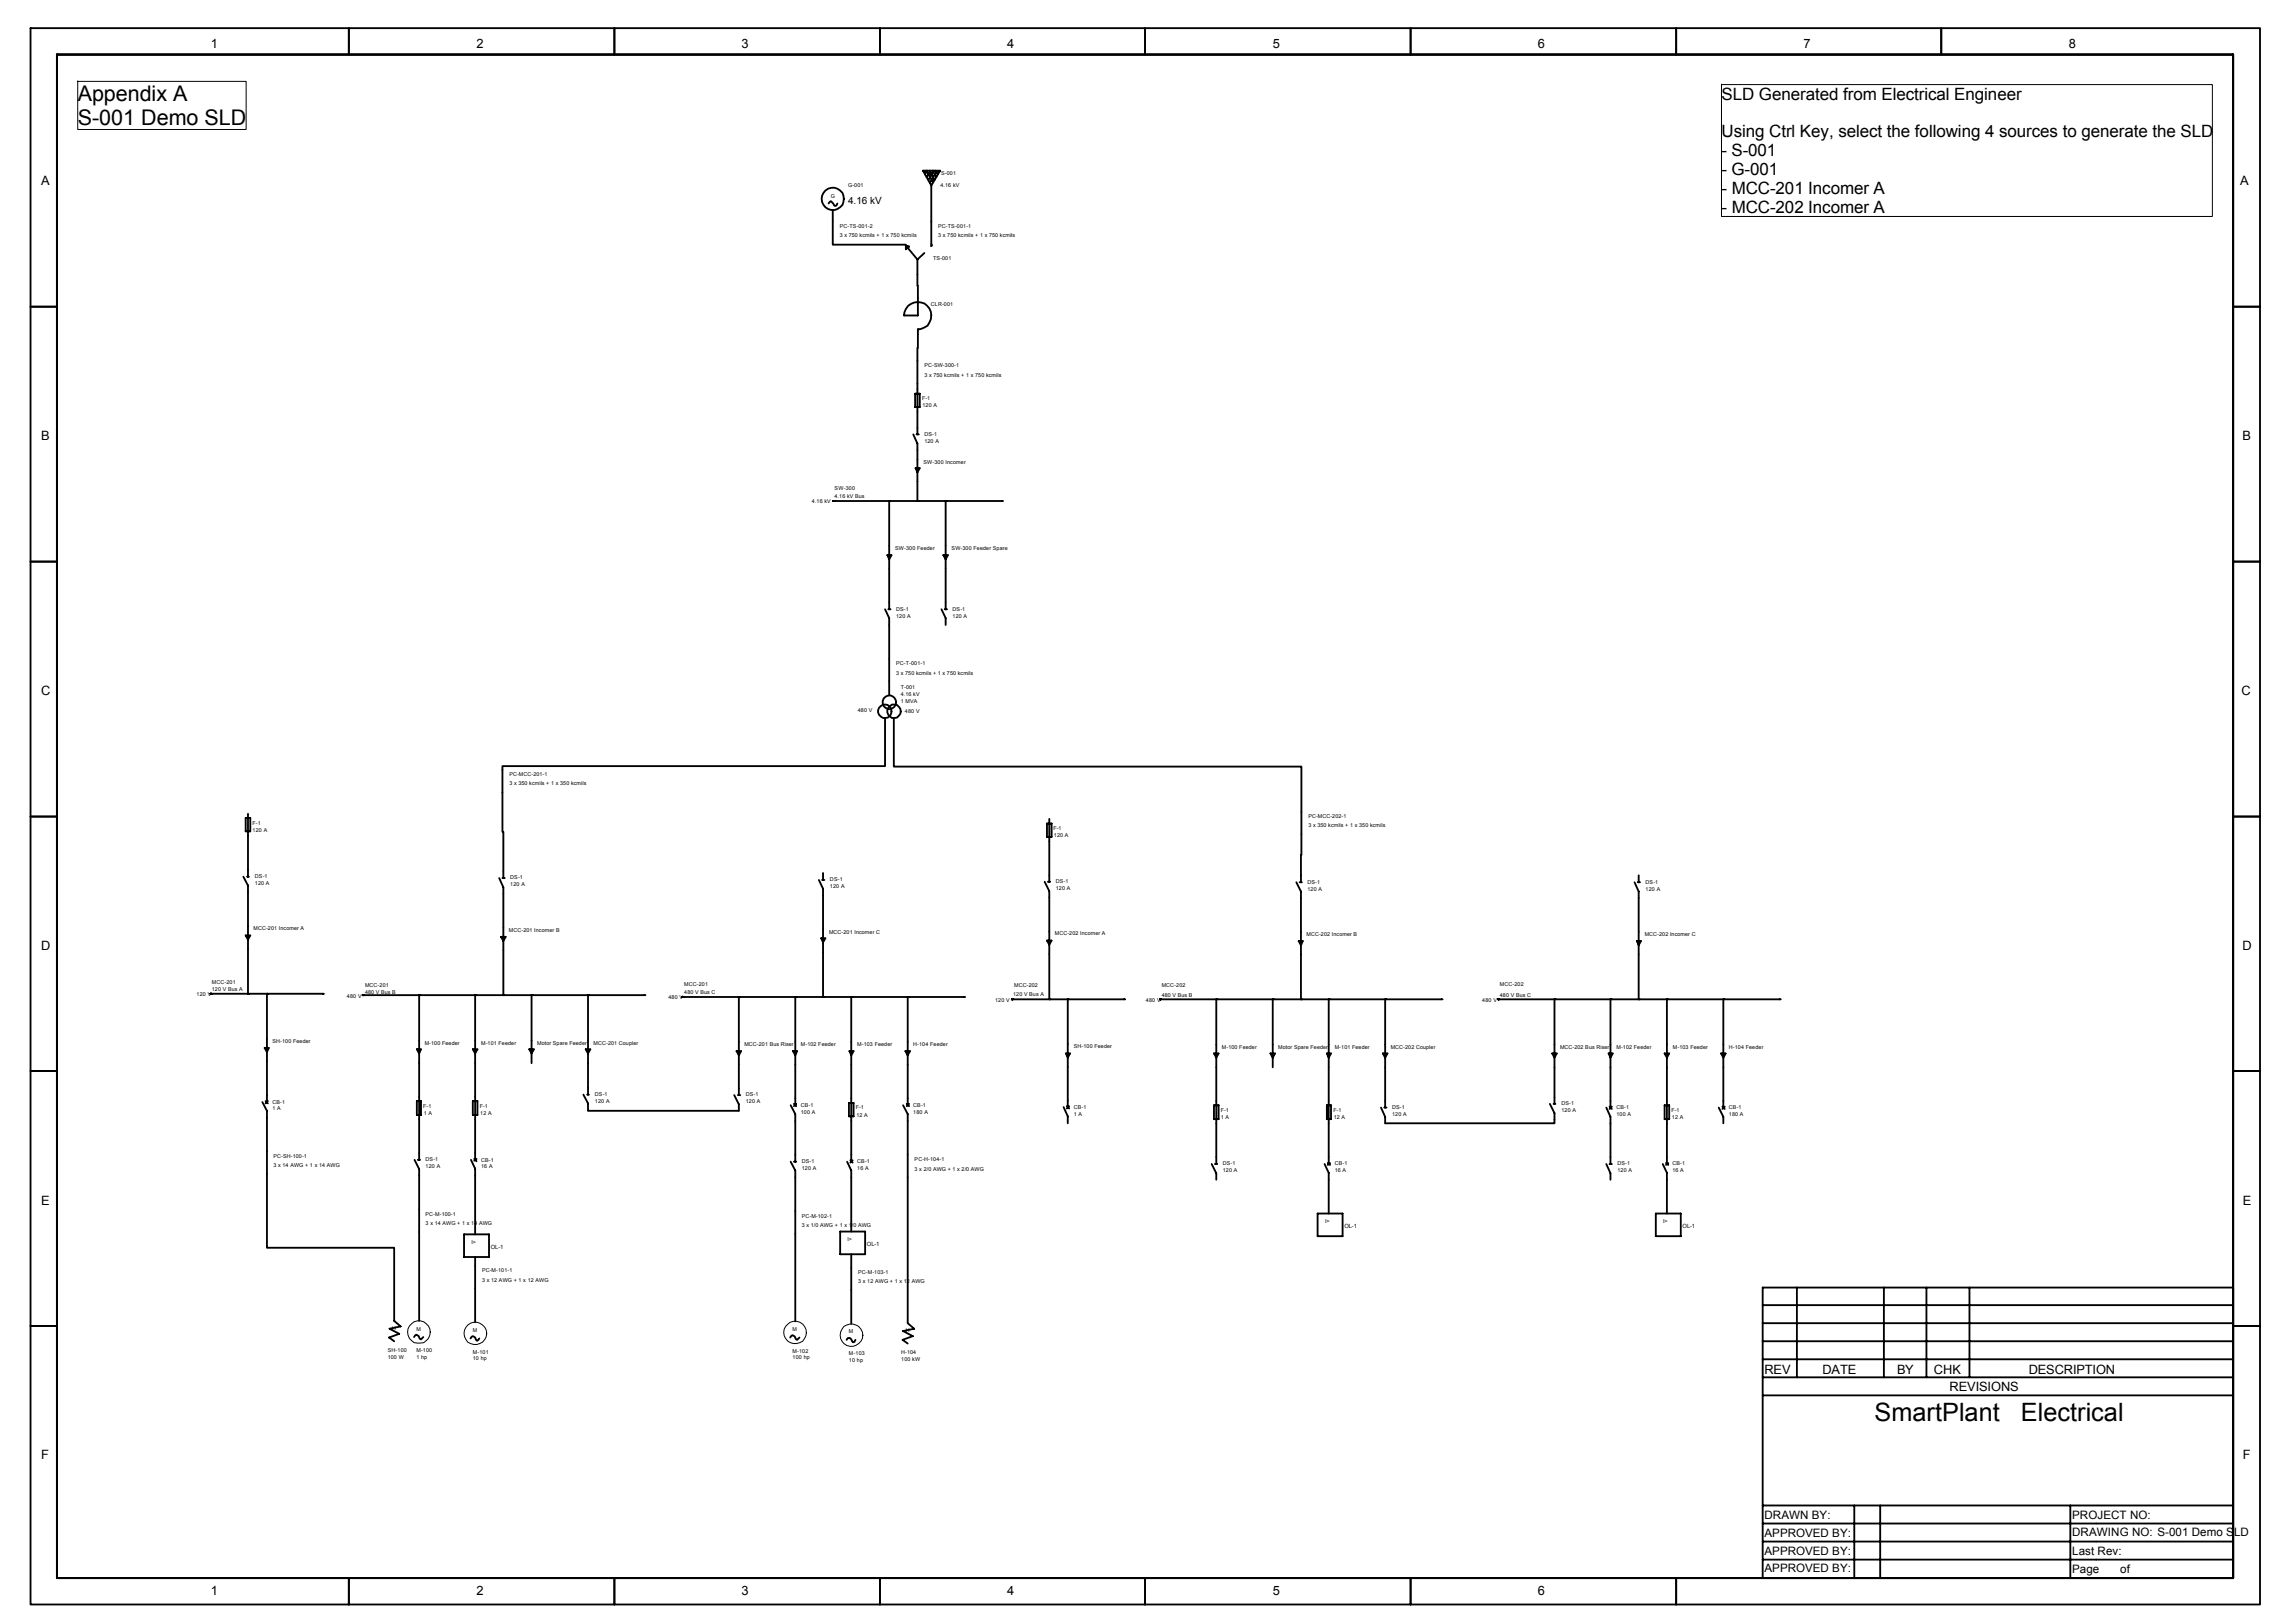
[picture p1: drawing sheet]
<svg xmlns="http://www.w3.org/2000/svg" width="420mm" height="297mm" viewBox="0 0 420 297" stroke-linecap="round" stroke-linejoin="round" font-family="sans-serif">
<defs><g id="words">
<g font-size="4.6">
<text x="343.1" y="260.1">SmartPlant</text>
<text x="369.9" y="260.1">Electrical</text>
</g>
<g font-size="3.9">
<text x="14.2" y="18.4">Appendix A</text>
<text x="14.2" y="22.8">S-001 Demo SLD</text>
</g>
<g font-size="3.1">
<text x="315" y="18.3">SLD Generated from Electrical Engineer</text>
<text x="315" y="25.1">Using Ctrl Key, select the following 4 sources to generate the SLD</text>
<text x="315" y="28.6">- S-001</text>
<text x="315" y="32.1">- G-001</text>
<text x="315" y="35.5">- MCC-201 Incomer A</text>
<text x="315" y="38.9">- MCC-202 Incomer A</text>
</g>
<g font-size="2.3">
<text x="38.6" y="8.7">1</text>
<text x="87.2" y="8.7">2</text>
<text x="135.7" y="8.7">3</text>
<text x="184.3" y="8.7">4</text>
<text x="232.9" y="8.7">5</text>
<text x="281.4" y="8.7">6</text>
<text x="330" y="8.7">7</text>
<text x="378.6" y="8.7">8</text>
<text x="7.5" y="33.9">A</text>
<text x="410" y="33.9">A</text>
<text x="7.5" y="80.6">B</text>
<text x="410.4" y="80.6">B</text>
<text x="7.5" y="127.2">C</text>
<text x="410.2" y="127.2">C</text>
<text x="7.5" y="173.8">D</text>
<text x="410.4" y="173.8">D</text>
<text x="7.5" y="220.5">E</text>
<text x="410.5" y="220.5">E</text>
<text x="322.9" y="251.4">REV</text>
<text x="333.5" y="251.4">DATE</text>
<text x="347.2" y="251.4">BY</text>
<text x="353.9" y="251.4">CHK</text>
<text x="371.3" y="251.4">DESCRIPTION</text>
<text x="356.8" y="254.6">REVISIONS</text>
<text x="7.5" y="267">F</text>
<text x="410.5" y="267">F</text>
<text x="38.6" y="291.8">1</text>
<text x="87.2" y="291.8">2</text>
<text x="135.7" y="291.8">3</text>
<text x="184.3" y="291.8">4</text>
<text x="232.9" y="291.8">5</text>
<text x="281.4" y="291.8">6</text>
</g>
<g font-size="2.1">
<text x="322.9" y="277.9">DRAWN BY:</text>
<text x="322.9" y="281.3">APPROVED BY:</text>
<text x="379.2" y="277.9">PROJECT NO:</text>
<text x="379.2" y="281.2">DRAWING NO: S-001 Demo SLD</text>
<text x="322.9" y="287.7">APPROVED BY:</text>
<text x="322.9" y="284.6">APPROVED BY:</text>
<text x="379.2" y="284.5">Last Rev:</text>
<text x="379.2" y="287.9">Page</text>
<text x="388" y="287.9">of</text>
</g>
<text font-size="1.8" x="155.2" y="37.2">4.16 kV</text>
<g font-size="1.1">
<text x="158.7" y="228">OL-1</text>
<text x="246" y="224.8">OL-1</text>
<text x="307.9" y="224.8">OL-1</text>
<text x="89.8" y="228.6">OL-1</text>
</g>
<g font-size="1">
<text x="155.2" y="34.3">G-001</text>
<text x="172.1" y="34.2">4.16 kV</text>
<text x="172.2" y="32.1">S-001</text>
<text x="152.1" y="36.3">G</text>
<text x="153.7" y="41.6">PC-TS-001-2</text>
<text x="171.7" y="41.8">PC-TS-001-1</text>
<text x="153.7" y="43.3">3 x 750 kcmils + 1 x 750 kcmils</text>
<text x="170.8" y="47.7">TS-001</text>
<text x="171.7" y="43.4">3 x 750 kcmils + 1 x 750 kcmils</text>
<text x="170.3" y="56">CLR-001</text>
<text x="169.2" y="67.2">PC-SW-300-1</text>
<text x="169.2" y="68.9">3 x 750 kcmils + 1 x 750 kcmils</text>
<text x="168.7" y="73.2">F-1</text>
<text x="168.8" y="74.5">120 A</text>
<text x="169.2" y="79.8">DS-1</text>
<text x="169.2" y="81">120 A</text>
<text x="152.7" y="89.6">SW-300</text>
<text x="169" y="84.8">SW-300 Incomer</text>
<text x="148.6" y="92.1">4.16 kV</text>
<text x="152.7" y="91.1">4.16 kV Bus</text>
<text x="163.8" y="100.7">SW-300 Feeder</text>
<text x="174.2" y="100.7">SW-300 Feeder Spare</text>
<text x="164" y="111.7">DS-1</text>
<text x="164" y="113">120 A</text>
<text x="174.3" y="111.7">DS-1</text>
<text x="174.3" y="113">120 A</text>
<text x="164" y="121.7">PC-T-001-1</text>
<text x="164" y="123.4">3 x 750 kcmils + 1 x 750 kcmils</text>
<text x="157" y="130.3">480 V</text>
<text x="164.8" y="126.1">T-001</text>
<text x="164.8" y="127.3">4.16 kV</text>
<text x="164.8" y="128.6">1 MVA</text>
<text x="165.6" y="130.5">480 V</text>
<text x="93.2" y="142.1">PC-MCC-201-1</text>
<text x="93.2" y="143.7">3 x 350 kcmils + 1 x 350 kcmils</text>
<text x="239.4" y="149.8">PC-MCC-202-1</text>
<text x="46.2" y="150.9">F-1</text>
<text x="46.2" y="152.2">120 A</text>
<text x="192.8" y="151.9">F-1</text>
<text x="192.9" y="153.1">120 A</text>
<text x="239.4" y="151.4">3 x 350 kcmils + 1 x 350 kcmils</text>
<text x="46.7" y="160.7">DS-1</text>
<text x="46.7" y="162">120 A</text>
<text x="93.4" y="160.9">DS-1</text>
<text x="151.9" y="161.3">DS-1</text>
<text x="193.2" y="161.6">DS-1</text>
<text x="239.3" y="161.7">DS-1</text>
<text x="301.2" y="161.7">DS-1</text>
<text x="93.4" y="162.2">120 A</text>
<text x="151.9" y="162.5">120 A</text>
<text x="193.2" y="162.9">120 A</text>
<text x="239.3" y="163">120 A</text>
<text x="301.2" y="163">120 A</text>
<text x="46.4" y="170.3">MCC-201 Incomer A</text>
<text x="93.1" y="170.5">MCC-201 Incomer B</text>
<text x="151.7" y="170.8">MCC-201 Incomer C</text>
<text x="193" y="171.2">MCC-202 Incomer A</text>
<text x="239.1" y="171.3">MCC-202 Incomer B</text>
<text x="301" y="171.3">MCC-202 Incomer C</text>
<text x="36" y="182.2">120 V</text>
<text x="38.8" y="180.1">MCC-201</text>
<text x="38.8" y="181.3">120 V Bus A</text>
<text x="63.5" y="182.6">480 V</text>
<text x="66.8" y="180.6">MCC-201</text>
<text x="66.8" y="181.9">480 V Bus B</text>
<text x="122.3" y="182.9">480 V</text>
<text x="125.2" y="180.5">MCC-201</text>
<text x="125.2" y="181.9">480 V Bus C</text>
<text x="182.1" y="183.4">120 V</text>
<text x="185.4" y="182.3">120 V Bus A</text>
<text x="185.6" y="180.7">MCC-202</text>
<text x="209.7" y="183.4">480 V</text>
<text x="212.6" y="180.6">MCC-202</text>
<text x="212.6" y="182.4">480 V Bus B</text>
<text x="271.3" y="183.4">480 V</text>
<text x="274.5" y="180.5">MCC-202</text>
<text x="274.5" y="182.4">480 V Bus C</text>
<text x="49.9" y="190.9">SH-100 Feeder</text>
<text x="77.7" y="191.2">M-100 Feeder</text>
<text x="88.1" y="191.2">M-101 Feeder</text>
<text x="98.3" y="191.2">Motor Spare Feeder</text>
<text x="108.6" y="191.2">MCC-201 Coupler</text>
<text x="136.2" y="191.4">MCC-201 Bus Riser</text>
<text x="146.6" y="191.4">M-102 Feeder</text>
<text x="156.9" y="191.4">M-103 Feeder</text>
<text x="167.1" y="191.4">H-104 Feeder</text>
<text x="196.5" y="191.8">SH-100 Feeder</text>
<text x="223.6" y="191.9">M-100 Feeder</text>
<text x="233.9" y="191.9">Motor Spare Feeder</text>
<text x="244.3" y="191.9">M-101 Feeder</text>
<text x="254.5" y="191.9">MCC-202 Coupler</text>
<text x="285.5" y="191.9">MCC-202 Bus Riser</text>
<text x="295.8" y="191.9">M-102 Feeder</text>
<text x="306.2" y="191.9">M-103 Feeder</text>
<text x="316.4" y="191.9">H-104 Feeder</text>
<text x="49.9" y="202">CB-1</text>
<text x="49.9" y="203.2">1 A</text>
<text x="77.5" y="202.8">F-1</text>
<text x="87.8" y="202.8">F-1</text>
<text x="108.9" y="200.6">DS-1</text>
<text x="108.9" y="201.8">120 A</text>
<text x="136.5" y="200.6">DS-1</text>
<text x="136.5" y="201.9">120 A</text>
<text x="146.6" y="202.5">CB-1</text>
<text x="146.6" y="203.8">100 A</text>
<text x="156.6" y="203">F-1</text>
<text x="167.1" y="202.5">CB-1</text>
<text x="167.1" y="203.8">180 A</text>
<text x="196.5" y="202.9">CB-1</text>
<text x="223.4" y="203.5">F-1</text>
<text x="244" y="203.5">F-1</text>
<text x="254.8" y="202.9">DS-1</text>
<text x="285.8" y="202.3">DS-1</text>
<text x="285.8" y="203.5">120 A</text>
<text x="295.8" y="203">CB-1</text>
<text x="305.9" y="203.5">F-1</text>
<text x="316.4" y="203">CB-1</text>
<text x="77.6" y="204">1 A</text>
<text x="87.9" y="204">12 A</text>
<text x="156.7" y="204.4">12 A</text>
<text x="196.5" y="204.2">1 A</text>
<text x="223.4" y="204.8">1 A</text>
<text x="244.1" y="204.8">12 A</text>
<text x="254.8" y="204.2">120 A</text>
<text x="295.8" y="204.2">100 A</text>
<text x="306" y="204.8">12 A</text>
<text x="316.4" y="204.2">180 A</text>
<text x="50" y="212">PC-SH-100-1</text>
<text x="50" y="213.6">3 x 14 AWG + 1 x 14 AWG</text>
<text x="77.9" y="212.5">DS-1</text>
<text x="77.9" y="213.8">120 A</text>
<text x="88.1" y="212.6">CB-1</text>
<text x="88.1" y="213.8">16 A</text>
<text x="146.7" y="212.8">DS-1</text>
<text x="146.7" y="214">120 A</text>
<text x="156.9" y="212.8">CB-1</text>
<text x="156.9" y="214.1">16 A</text>
<text x="167.4" y="212.5">PC-H-104-1</text>
<text x="167.4" y="214.2">3 x 2/0 AWG + 1 x 2/0 AWG</text>
<text x="223.8" y="213.3">DS-1</text>
<text x="223.8" y="214.5">120 A</text>
<text x="244.3" y="213.3">CB-1</text>
<text x="244.3" y="214.5">16 A</text>
<text x="296" y="213.3">DS-1</text>
<text x="296" y="214.5">120 A</text>
<text x="306.1" y="213.3">CB-1</text>
<text x="306.1" y="214.5">16 A</text>
<text x="77.9" y="222.5">PC-M-100-1</text>
<text x="77.9" y="224.2">3 x 14 AWG + 1 x 14 AWG</text>
<text x="86.3" y="227.6">I&gt;</text>
<text x="146.7" y="222.8">PC-M-102-1</text>
<text x="146.7" y="224.5">3 x 1/0 AWG + 1 x 1/0 AWG</text>
<text x="155.1" y="227.1">I&gt;</text>
<text x="242.5" y="223.8">I&gt;</text>
<text x="304.4" y="223.8">I&gt;</text>
<text x="88.2" y="232.8">PC-M-101-1</text>
<text x="157.1" y="233.2">PC-M-103-1</text>
<text x="88.2" y="234.5">3 x 12 AWG + 1 x 12 AWG</text>
<text x="157.1" y="234.8">3 x 12 AWG + 1 x 12 AWG</text>
<text x="71.8" y="243.4">H</text>
<text x="76.2" y="243.5">M</text>
<text x="86.5" y="243.7">M</text>
<text x="145" y="243.5">M</text>
<text x="155.4" y="244">M</text>
<text x="165.8" y="243.8">H</text>
<text x="71" y="247.4">SH-100</text>
<text x="71" y="248.7">100 W</text>
<text x="76.2" y="247.5">M-100</text>
<text x="76.2" y="248.7">1 hp</text>
<text x="86.5" y="247.7">M-101</text>
<text x="86.5" y="248.9">10 hp</text>
<text x="145" y="247.6">M-102</text>
<text x="145" y="248.7">100 hp</text>
<text x="155.4" y="248">M-103</text>
<text x="155.4" y="249.2">10 hp</text>
<text x="164.9" y="247.8">H-104</text>
<text x="164.9" y="249.1">100 kW</text>
</g>
</g></defs>
<g fill="none" stroke="#000" stroke-width=".34">
<path d="M5.6 5.2h408v288.4h-408zM10.4 10h398.3v278.8h-398.3zM63.8 5.2v4.8M112.4 5.2v4.8M161 5.2v4.8M209.5 5.2v4.8M258.1 5.2v4.8M306.7 5.2v4.8M355.3 5.2v4.8M5.6 56.1h4.8M408.7 56.1h4.9M152.5 91.7h.1"/>
<path d="M152.5 91.7h30.9M162.7 91.7h.1M167.9 91.7h.1M173.1 91.7h.1M183.4 91.7h.1M5.6 102.8h4.8M408.7 102.8h4.9M5.6 149.4h4.8M408.7 149.4h4.9M5.6 196h4.8M38.5 181.9h.1M38.5 181.9h20.6"/>
<path d="M45.4 181.9h.1M48.9 181.9h.1M59.1 181.9h.1M66.4 182.1h.1M66.4 182.1h51.5M76.7 182.1h.1M87 182.1h.1M92.1 182.1h.1M97.3 182.1h.1M107.6 182.1h.1M117.9 182.1h.1M124.9 182.4h.1"/>
<path d="M124.9 182.4h51.5M135.2 182.4h.1M145.5 182.4h.1M150.6 182.4h.1M155.8 182.4h.1M166.1 182.4h.1M176.4 182.4h.1M185.2 182.9h.1M185.2 182.9h20.5M192 182.9h.1M195.4 182.9h.1M205.7 182.9h.1"/>
<path d="M212.3 182.9h.1M212.3 182.9h51.5M222.6 182.9h.1M232.9 182.9h.1M238.1 182.9h.1M243.2 182.9h.1M253.5 182.9h.1M263.8 182.9h.1M274.2 182.9h.1M274.2 182.9h51.5M284.5 182.9h.1M294.7 182.9h.1"/>
<path d="M299.9 182.9h.1M305.1 182.9h.1M315.4 182.9h.1M325.7 182.9h.1M408.7 196h4.9M322.6 235.6h86.1v53.2h-86.1zM322.6 238.8h86.1M328.8 235.6v16.4M344.8 235.6v16.4M352.6 235.6v16.4M360.4 235.6v16.4M5.6 242.6h4.8"/>
<path d="M322.6 242.1h86.1M322.6 245.4h86.1M322.6 248.7h86.1M322.6 252h86.1M322.6 255.3h86.1M408.7 242.6h4.9M322.6 278.8h86.1M322.6 275.5h86.1M339.3 275.5v13.3M344.1 275.5v13.3M378.9 275.5v13.3M63.8 288.8v4.8"/>
<path d="M112.4 288.8v4.8M161 288.8v4.8M209.5 288.8v4.8M258.1 288.8v4.8M306.7 288.8v4.8M322.6 285.4h86.1M322.6 282.1h86.1"/>
</g>
<path d="M45.4 171.2h.4l-.4 .7z" fill="#00f"/>
<g fill="#3f3f3f">
<path d="M45.4 171.2h.4l-.4 .7z"/>
<path d="M45 171.2h.4v.7z"/>
</g>
<path d="M45.4 171.2h.4l-.4 .7zM45 171.2h.4v.7z" fill="#000"/>
<path d="M45 171.2h.8l-.4 .7zM45.4 169.5v4.1" fill="none" stroke="#000" stroke-width=".34"/>
<path d="M48.9 191.8h.3l-.3 .7z" fill="#00f"/>
<g fill="#3f3f3f">
<path d="M48.9 191.8h.3l-.3 .7z"/>
<path d="M48.4 191.8h.5v.7z"/>
</g>
<path d="M48.9 191.8h.3l-.3 .7zM48.4 191.8h.5v.7z" fill="#000"/>
<path d="M48.4 191.8h.8l-.3 .7zM48.9 190.1v4.1M48 201.7l.9 1.6v1.2M48.6 201.5l.4 .4M48.9 200.5v1.2M48.9 210.7v4.2M49 201.5l-.4 .4" fill="none" stroke="#000" stroke-width=".34"/>
<path d="M167.9 85.7h.4l-.4 .7z" fill="#00f"/>
<g fill="#3f3f3f">
<path d="M167.9 85.7h.4l-.4 .7z"/>
<path d="M167.6 85.7h.3v.7z"/>
</g>
<path d="M167.9 85.7h.4l-.4 .7zM167.6 85.7h.3v.7z" fill="#000"/>
<path d="M167.6 85.7h.7l-.4 .7zM167.9 84.1v4" fill="none" stroke="#000" stroke-width=".34"/>
<path d="M162.7 101.6h.5l-.5 .7z" fill="#00f"/>
<g fill="#3f3f3f">
<path d="M162.7 101.6h.5l-.5 .7z"/>
<path d="M162.4 101.6h.3v.7z"/>
</g>
<path d="M162.7 101.6h.5l-.5 .7zM162.4 101.6h.3v.7z" fill="#000"/>
<g fill="none" stroke="#000" stroke-width=".34">
<path d="M162.7 99.9v4.1M162 111.5l.7 1.6v1.3M162.4 101.6h.8l-.5 .7zM162.6 111.5h.4M162.7 110.2v1.3M162.7 120.6v4.1M91.9 140.9v4.1M92.1 159.4v1.3M238.2 148.6v4M91.4 160.7l.7 1.7v1.2M91.9 160.7h.5M237.2 161.4l.9 1.7v1.2"/>
<path d="M237.8 161.4h.5M238.1 160.2v1.2"/>
<circle cx="161.9" cy="130.2" r="1.23"/>
<circle cx="162.8" cy="128.5" r="1.24"/>
<circle cx="163.6" cy="130.2" r="1.24"/>
</g>
<path d="M92.1 171.4h.4l-.4 .8z" fill="#00f"/>
<g fill="#3f3f3f">
<path d="M92.1 171.4h.4l-.4 .8z"/>
<path d="M91.7 171.4h.4v.8z"/>
</g>
<path d="M92.1 171.4h.4l-.4 .8zM91.7 171.4h.4v.8z" fill="#000"/>
<path d="M91.7 171.4h.8l-.4 .8zM92.1 169.7v4.2" fill="none" stroke="#000" stroke-width=".34"/>
<path d="M76.7 192h.3l-.3 .8z" fill="#00f"/>
<g fill="#3f3f3f">
<path d="M76.7 192h.3l-.3 .8z"/>
<path d="M76.3 192h.4v.9z" fill-rule="evenodd"/>
</g>
<g fill="#000">
<path d="M76.7 192h.3l-.3 .8z"/>
<path d="M76.3 192h.4v.9z" fill-rule="evenodd"/>
</g>
<path d="M76.3 192h.7l-.3 .8zM76.7 190.4v4.2M75.9 212.2l.8 1.7v1.2M76.3 201.5h.7v2.5h-.7zM76.5 212.2h.4M76.7 200.7v4.1M76.7 211v1.2M76.7 221.3v4.2M75.8 244.7l.4-.4a.95 .95 0 0 1 .7 .7l.1 .1 .5-.4" fill="none" stroke="#000" stroke-width=".34"/>
<path d="M78.7 243.7a2.08 2.08 0 0 1-2.9 1.9 2.08 2.08 0 0 1-.5-3.4 2.08 2.08 0 0 1 3.4 1v.6" fill="none" stroke="#000" stroke-width=".18"/>
<path d="M87 192h.4l-.4 .8z" fill="#00f"/>
<g fill="#3f3f3f">
<path d="M87 192h.4l-.4 .8z"/>
<path d="M86.5 192h.5v.9z" fill-rule="evenodd"/>
</g>
<g fill="#000">
<path d="M87 192h.4l-.4 .8z"/>
<path d="M86.5 192h.5v.9z" fill-rule="evenodd"/>
</g>
<path d="M86.5 192h.9l-.4 .8zM87 190.4v4.2M86.2 212.2l.8 1.7v1.2M86.5 201.5h.9v2.5h-.9zM86.8 212.1l.4 .4M87 200.7v4.1M87 211v1.2M87.2 212.1l-.4 .3M84.9 225.9h4.6v4.1h-4.6zM87 231.6v4.2M86.1 244.9l.4-.4a.95 .95 0 0 1 .7 .8h.3l.2-.4" fill="none" stroke="#000" stroke-width=".34"/>
<path d="M89.1 244a2.08 2.08 0 0 1-3 1.9 2.08 2.08 0 0 1-.5-3.5 2.08 2.08 0 0 1 3.4 1l.1 .7" fill="none" stroke="#000" stroke-width=".18"/>
<path d="M97.3 192h.4l-.4 .8z" fill="#00f"/>
<g fill="#3f3f3f">
<path d="M97.3 192h.4l-.4 .8z"/>
<path d="M96.9 192h.4v.9z" fill-rule="evenodd"/>
</g>
<g fill="#000">
<path d="M97.3 192h.4l-.4 .8z"/>
<path d="M96.9 192h.4v.9z" fill-rule="evenodd"/>
</g>
<path d="M96.9 192h.8l-.4 .8zM97.3 190.4v4.2" fill="none" stroke="#000" stroke-width=".34"/>
<path d="M107.6 192h.4l-.4 .8z" fill="#00f"/>
<g fill="#3f3f3f">
<path d="M107.6 192h.4l-.4 .8z"/>
<path d="M107.2 192h.4v.9z" fill-rule="evenodd"/>
</g>
<g fill="#000">
<path d="M107.6 192h.4l-.4 .8z"/>
<path d="M107.2 192h.4v.9z" fill-rule="evenodd"/>
</g>
<path d="M107.2 192h.8l-.4 .8zM107.6 190.4v4.2M107.6 199v1.3M135.2 199.2v1.2M106.8 200.3l.8 1.6v1.3M107.4 200.3h.4M134.4 200.4l.8 1.7v1.2M135 200.4h.5" fill="none" stroke="#000" stroke-width=".34"/>
<path d="M135.2 192.4h.4l-.4 .7z" fill="#00f"/>
<g fill="#3f3f3f">
<path d="M135.2 192.4h.4l-.4 .7z"/>
<path d="M134.8 192.4h.4v.7z"/>
</g>
<path d="M135.2 192.4h.4l-.4 .7zM134.8 192.4h.4v.7z" fill="#000"/>
<path d="M134.8 192.4h.8l-.4 .7zM135.2 190.7v4.1" fill="none" stroke="#000" stroke-width=".34"/>
<path d="M145.5 192.4h.4l-.4 .7z" fill="#00f"/>
<g fill="#3f3f3f">
<path d="M145.5 192.4h.4l-.4 .7z"/>
<path d="M145.1 192.4h.4v.7z"/>
</g>
<path d="M145.5 192.4h.4l-.4 .7zM145.1 192.4h.4v.7z" fill="#000"/>
<path d="M145.1 192.4h.8l-.4 .7zM145.5 190.7v4.1M144.7 202.3l.8 1.6v1.2M144.7 212.6l.8 1.6v1.3M145.3 202l.4 .4M145.3 212.6h.4M145.5 201v1.3M145.5 211.3v1.3M145.7 202l-.4 .4M145.5 221.6v4.2M144.6 244.8l.4-.5a.95 .95 0 0 1 .7 .8l.2 .1 .4-.4" fill="none" stroke="#000" stroke-width=".34"/>
<path d="M147.6 243.8a2.08 2.08 0 0 1-3 1.9 2.08 2.08 0 0 1-.5-3.4 2.08 2.08 0 0 1 3.4 .9l.1 .7" fill="none" stroke="#000" stroke-width=".18"/>
<path d="M155.8 192.4h.4l-.4 .7z" fill="#00f"/>
<g fill="#3f3f3f">
<path d="M155.8 192.4h.4l-.4 .7z"/>
<path d="M155.4 192.4h.4v.7z"/>
</g>
<path d="M155.8 192.4h.4l-.4 .7zM155.4 192.4h.4v.7z" fill="#000"/>
<path d="M155.4 192.4h.8l-.4 .7zM155.8 190.7v4.1M155 212.6l.8 1.6v1.3M155.4 201.8h.8v2.5h-.8zM155.6 212.3l.4 .5M155.8 201v4.1M155.8 211.3v1.3M156 212.3l-.4 .5M153.8 225.4h4.5v4.1h-4.5zM155.8 232v4M154.9 245.2l.3-.4h.2a.95 .95 0 0 1 .6 .8h.3l.2-.4" fill="none" stroke="#000" stroke-width=".34"/>
<path d="M157.9 244.3a2.08 2.08 0 0 1-2.9 1.9 2.08 2.08 0 0 1-.5-3.4 2.08 2.08 0 0 1 3.3 .9l.1 .7" fill="none" stroke="#000" stroke-width=".18"/>
<path d="M166.1 192.4h.4l-.4 .7z" fill="#00f"/>
<g fill="#3f3f3f">
<path d="M166.1 192.4h.4l-.4 .7z"/>
<path d="M165.7 192.4h.4v.7z"/>
</g>
<path d="M166.1 192.4h.4l-.4 .7zM165.7 192.4h.4v.7z" fill="#000"/>
<path d="M165.7 192.4h.8l-.4 .7zM166.1 190.7v4.1M165.3 202.3l.8 1.6v1.2M165.9 202l.5 .4M166.1 201v1.3M166.1 211.3v4.2M166.4 202l-.5 .4M166.1 242.1l1.2 1.1-2 .4 1.7 .9-1.8 .7 .9 .7" fill="none" stroke="#000" stroke-width=".34"/>
<path d="M238.1 172.2h.3l-.3 .8z" fill="#00f"/>
<g fill="#3f3f3f">
<path d="M238.1 172.2h.3l-.3 .8z"/>
<path d="M237.7 172.2h.4v.8z"/>
</g>
<path d="M238.1 172.2h.3l-.3 .8zM237.7 172.2h.4v.8z" fill="#000"/>
<path d="M237.7 172.2h.7l-.3 .8zM238.1 170.5v4.2" fill="none" stroke="#000" stroke-width=".34"/>
<path d="M222.6 192.8h.4l-.4 .7z" fill="#00f"/>
<g fill="#3f3f3f">
<path d="M222.6 192.8h.4l-.4 .7z"/>
<path d="M222.2 192.8h.4v.8z" fill-rule="evenodd"/>
</g>
<g fill="#000">
<path d="M222.6 192.8h.4l-.4 .7z"/>
<path d="M222.2 192.8h.4v.8z" fill-rule="evenodd"/>
</g>
<path d="M222.2 192.8h.8l-.4 .7zM222.6 191.2v4.1M221.7 213l.9 1.7v1.2M222.2 202.3h.8v2.5h-.8zM222.3 213h.5M222.6 201.5v4.1M222.6 211.7v1.3" fill="none" stroke="#000" stroke-width=".34"/>
<path d="M232.9 192.8h.4l-.4 .7z" fill="#00f"/>
<g fill="#3f3f3f">
<path d="M232.9 192.8h.4l-.4 .7z"/>
<path d="M232.5 192.8h.4v.8z" fill-rule="evenodd"/>
</g>
<g fill="#000">
<path d="M232.9 192.8h.4l-.4 .7z"/>
<path d="M232.5 192.8h.4v.8z" fill-rule="evenodd"/>
</g>
<path d="M232.5 192.8h.8l-.4 .7zM232.9 191.2v4.1" fill="none" stroke="#000" stroke-width=".34"/>
<path d="M243.2 192.8h.4l-.4 .7z" fill="#00f"/>
<g fill="#3f3f3f">
<path d="M243.2 192.8h.4l-.4 .7z"/>
<path d="M242.8 192.8h.4v.8z" fill-rule="evenodd"/>
</g>
<g fill="#000">
<path d="M243.2 192.8h.4l-.4 .7z"/>
<path d="M242.8 192.8h.4v.8z" fill-rule="evenodd"/>
</g>
<path d="M242.8 192.8h.8l-.4 .7zM243.2 191.2v4.1M242.4 213l.8 1.6v1.3M242.8 202.3h.8v2.5h-.8zM243 212.8l.4 .4M243.2 201.5v4.1M243.2 211.7v1.3M243.4 212.8l-.4 .4M241.1 222.1h4.6v4.1h-4.6z" fill="none" stroke="#000" stroke-width=".34"/>
<path d="M253.5 192.8h.4l-.4 .7z" fill="#00f"/>
<g fill="#3f3f3f">
<path d="M253.5 192.8h.4l-.4 .7z"/>
<path d="M253.1 192.8h.4v.8z" fill-rule="evenodd"/>
</g>
<g fill="#000">
<path d="M253.5 192.8h.4l-.4 .7z"/>
<path d="M253.1 192.8h.4v.8z" fill-rule="evenodd"/>
</g>
<path d="M253.1 192.8h.8l-.4 .7zM253.5 191.2v4.1M252.7 202.7l.8 1.7v1.2M253.3 202.7h.4M253.5 201.5v1.2M283.6 202l.9 1.7v1.2M284.3 202h.3M284.5 200.8v1.2" fill="none" stroke="#000" stroke-width=".34"/>
<path d="M284.5 192.8h.4l-.4 .7z" fill="#00f"/>
<g fill="#3f3f3f">
<path d="M284.5 192.8h.4l-.4 .7z"/>
<path d="M284.1 192.8h.4v.8z" fill-rule="evenodd"/>
</g>
<g fill="#000">
<path d="M284.5 192.8h.4l-.4 .7z"/>
<path d="M284.1 192.8h.4v.8z" fill-rule="evenodd"/>
</g>
<path d="M284.1 192.8h.8l-.4 .7zM284.5 191.2v4.1" fill="none" stroke="#000" stroke-width=".34"/>
<path d="M294.7 192.8h.4l-.4 .7z" fill="#00f"/>
<g fill="#3f3f3f">
<path d="M294.7 192.8h.4l-.4 .7z"/>
<path d="M294.4 192.8h.3v.8z" fill-rule="evenodd"/>
</g>
<g fill="#000">
<path d="M294.7 192.8h.4l-.4 .7z"/>
<path d="M294.4 192.8h.3v.8z" fill-rule="evenodd"/>
</g>
<path d="M294.4 192.8h.7l-.4 .7zM294.7 191.2v4.1M294 202.7l.7 1.7v1.2M294 213l.7 1.7v1.2M294.6 202.5l.4 .4M294.6 213h.4M294.7 201.5v1.2M294.7 211.7v1.3M295 202.5l-.4 .4" fill="none" stroke="#000" stroke-width=".34"/>
<path d="M305.1 192.8h.4l-.4 .7z" fill="#00f"/>
<g fill="#3f3f3f">
<path d="M305.1 192.8h.4l-.4 .7z"/>
<path d="M304.6 192.8h.5v.8z" fill-rule="evenodd"/>
</g>
<g fill="#000">
<path d="M305.1 192.8h.4l-.4 .7z"/>
<path d="M304.6 192.8h.5v.8z" fill-rule="evenodd"/>
</g>
<path d="M304.6 192.8h.9l-.4 .7zM305.1 191.2v4.1M304.3 213l.8 1.6v1.3M304.6 202.3h.9v2.5h-.9zM304.9 212.8l.4 .4M305.1 201.5v4.1M305.1 211.7v1.3M305.3 212.8l-.4 .4M303 222.1h4.6v4.1h-4.6z" fill="none" stroke="#000" stroke-width=".34"/>
<path d="M315.4 192.8h.4l-.4 .7z" fill="#00f"/>
<g fill="#3f3f3f">
<path d="M315.4 192.8h.4l-.4 .7z"/>
<path d="M315 192.8h.4v.8z" fill-rule="evenodd"/>
</g>
<g fill="#000">
<path d="M315.4 192.8h.4l-.4 .7z"/>
<path d="M315 192.8h.4v.8z" fill-rule="evenodd"/>
</g>
<path d="M315 192.8h.8l-.4 .7zM315.4 191.2v4.1M314.5 202.7l.9 1.7v1.2M315.2 202.5l.4 .4M315.4 201.5v1.2M315.6 202.5l-.4 .4" fill="none" stroke="#000" stroke-width=".34"/>
<path d="M173.1 101.6h.4l-.4 .7z" fill="#00f"/>
<g fill="#3f3f3f">
<path d="M173.1 101.6h.4l-.4 .7z"/>
<path d="M172.6 101.6h.5v.7z"/>
</g>
<path d="M173.1 101.6h.4l-.4 .7zM172.6 101.6h.5v.7z" fill="#000"/>
<path d="M173.1 99.9v4.1M172.3 111.5l.8 1.6v1.3M172.6 101.6h.9l-.4 .7zM172.9 111.5h.4M173.1 110.2v1.3" fill="none" stroke="#000" stroke-width=".34"/>
<path d="M192 172.1h.4l-.4 .8z" fill="#00f"/>
<g fill="#3f3f3f">
<path d="M192 172.1h.4l-.4 .8z"/>
<path d="M191.6 172.1h.4v.8z"/>
</g>
<path d="M192 172.1h.4l-.4 .8zM191.6 172.1h.4v.8z" fill="#000"/>
<path d="M191.6 172.1h.8l-.4 .8zM192 170.4v4.2" fill="none" stroke="#000" stroke-width=".34"/>
<path d="M195.4 192.8h.4l-.4 .7z" fill="#00f"/>
<g fill="#3f3f3f">
<path d="M195.4 192.8h.4l-.4 .7z"/>
<path d="M195.1 192.8h.3v.7z"/>
</g>
<path d="M195.4 192.8h.4l-.4 .7zM195.1 192.8h.3v.7z" fill="#000"/>
<path d="M195.1 192.8h.7l-.4 .7zM195.4 191.1v4.1M194.6 202.6l.8 1.7v1.3M195.2 202.4l.5 .4M195.4 201.4v1.2M195.7 202.4l-.5 .4" fill="none" stroke="#000" stroke-width=".34"/>
<path d="M150.6 171.7h.4l-.4 .8z" fill="#00f"/>
<g fill="#3f3f3f">
<path d="M150.6 171.7h.4l-.4 .8z"/>
<path d="M150.3 171.7h.3v.8z" fill-rule="evenodd"/>
</g>
<g fill="#000">
<path d="M150.6 171.7h.4l-.4 .8z"/>
<path d="M150.3 171.7h.3v.8z" fill-rule="evenodd"/>
</g>
<path d="M150.3 171.7h.7l-.4 .8zM150.6 170.1v4.1" fill="none" stroke="#000" stroke-width=".34"/>
<path d="M299.9 172.2h.4l-.4 .8z" fill="#00f"/>
<g fill="#3f3f3f">
<path d="M299.9 172.2h.4l-.4 .8z"/>
<path d="M299.6 172.2h.3v.8z"/>
</g>
<path d="M299.9 172.2h.4l-.4 .8zM299.6 172.2h.3v.8z" fill="#000"/>
<g fill="none" stroke="#000" stroke-width=".34">
<path d="M151.6 37.2l.5-.4 .6 .9h.3l.2-.5M152.4 38.4v6.4h13.4v.1M168.9 31.2h3.1l-1.6 2.7zM169.5 31.2l1.3 2.1M169.7 31.2l-.5 .7M170.1 31.2l.9 1.7M170.3 31.3l-.7 1.1M170.4 33.9l.1 11-.2 .1M170.7 31.2l.7 1.2M170.9 31.2l-1 1.7M171.2 31.2l.4 .7M171.4 31.3l-1.2 2.1"/>
<path d="M165.8 44.9l2.1 2.6M165.8 44.9l.6 .2-.6 .5zM167.9 47.5l.1 10.2h-2.6a2.5 2.5 0 0 1 2.5-2.4 2.5 2.5 0 0 1 2.5 2.3M169.2 46.3l-1.3 1.2M170.4 57.7l-.1 .7a2.23 2.23 0 0 1-2.3 1.9l-.1 19.2M167.1 79.5l.8 1.7v2.9M167.5 72h.8v2.5h-.8zM167.7 79.5h.4M162.7 91.7v8.2M167.9 88.1v3.6M173.1 91.7v8.2M162.7 104v6.2"/>
<path d="M162.7 114.4v6.2M173.1 104v6.2M162 131.4v8.8h-70.1v.7M162.7 124.7v2.5M163.6 131.4v8.9h74.6v8.3M45 149.7h.8v2.4h-.8zM45.4 148.9v11.5M91.9 145l.2 14.4M150.6 159.8v1.2M191.6 150.7h.8v2.4h-.8zM192 149.8v11.6M238.2 152.6l-.1 7.6"/>
<path d="M44.5 160.4l.9 1.6v7.5M45.2 160.4h.4M45.4 173.6v8.3M92.1 163.6v6.1M92.1 173.9v8.2M149.9 161l.7 1.6v7.5M150.5 161h.4M150.6 174.2v8.2M191.2 161.4l.8 1.7v7.3M191.8 161.4h.4M192 174.6v8.3M238.1 164.3v6.2"/>
<path d="M238.1 174.7v8.2M299.1 161.4l.8 1.7v19.8M299.6 172.2h.7l-.4 .8zM299.7 161.4h.4M299.9 160.2v1.2M48.9 181.9v8.2M48.9 194.2v6.3M76.7 182.1v8.3M76.7 194.6v6.1M87 182.1v8.3M87 194.6v6.1M97.3 182.1v8.3"/>
<path d="M107.6 182.1v8.3M107.6 194.6v4.4M135.2 194.8v4.4M135.2 182.4v8.3M145.5 182.4v8.3M145.5 194.8v6.2M155.8 182.4v8.3M155.8 194.8v6.2M166.1 182.4v8.3M166.1 194.8v6.2M195.4 182.9v8.2M195.4 195.2v6.2"/>
<path d="M222.6 182.9v8.3M222.6 195.3v6.2M232.9 182.9v8.3M243.2 182.9v8.3M243.2 195.3v6.2M253.5 182.9v8.3M253.5 195.3v6.2M284.5 195.3v5.5M284.5 182.9v8.3M294.7 182.9v8.3M294.7 195.3v6.2M305.1 182.9v8.3"/>
<path d="M305.1 195.3v6.2M315.4 182.9v8.3M315.4 195.3v6.2M48.9 214.9v13.4h23.2v13.4l1.2 1-2 .5 1.8 .9-1.9 .7 .9 .6M48.9 204.5v6.2M76.7 204.8v6.2M76.7 215.1v6.2M87 204.8v6.2M87 215.1v10.8M107.6 203.2l27.6 .1M145.5 205.1v6.2M145.5 215.5v6.1"/>
<path d="M155.8 205.1v6.2M155.8 215.5v9.9M166.1 205.1v6.2M166.1 215.5v26.6M222.6 205.6v6.1M243.2 205.6v6.1M243.2 215.9v6.2M284.5 204.9v.7h-31M294.7 205.6v6.1M305.1 205.6v6.1M305.1 215.9v6.2M76.7 225.5v16.2"/>
<path d="M87 230v1.6M87 235.8v6.2M145.5 225.8v16M155.8 229.5v2.5M155.8 236v6.2"/>
<circle cx="152.4" cy="36.4" r="2.04"/>
</g>
<path d="M14.2 14.8v8.9h30.8v-8.8h-30.8M315 15.4v24.2h89.9v-24.1h-89.9" fill="none" stroke="#000" stroke-width=".18"/>
<use href="#words"/>
</svg>
